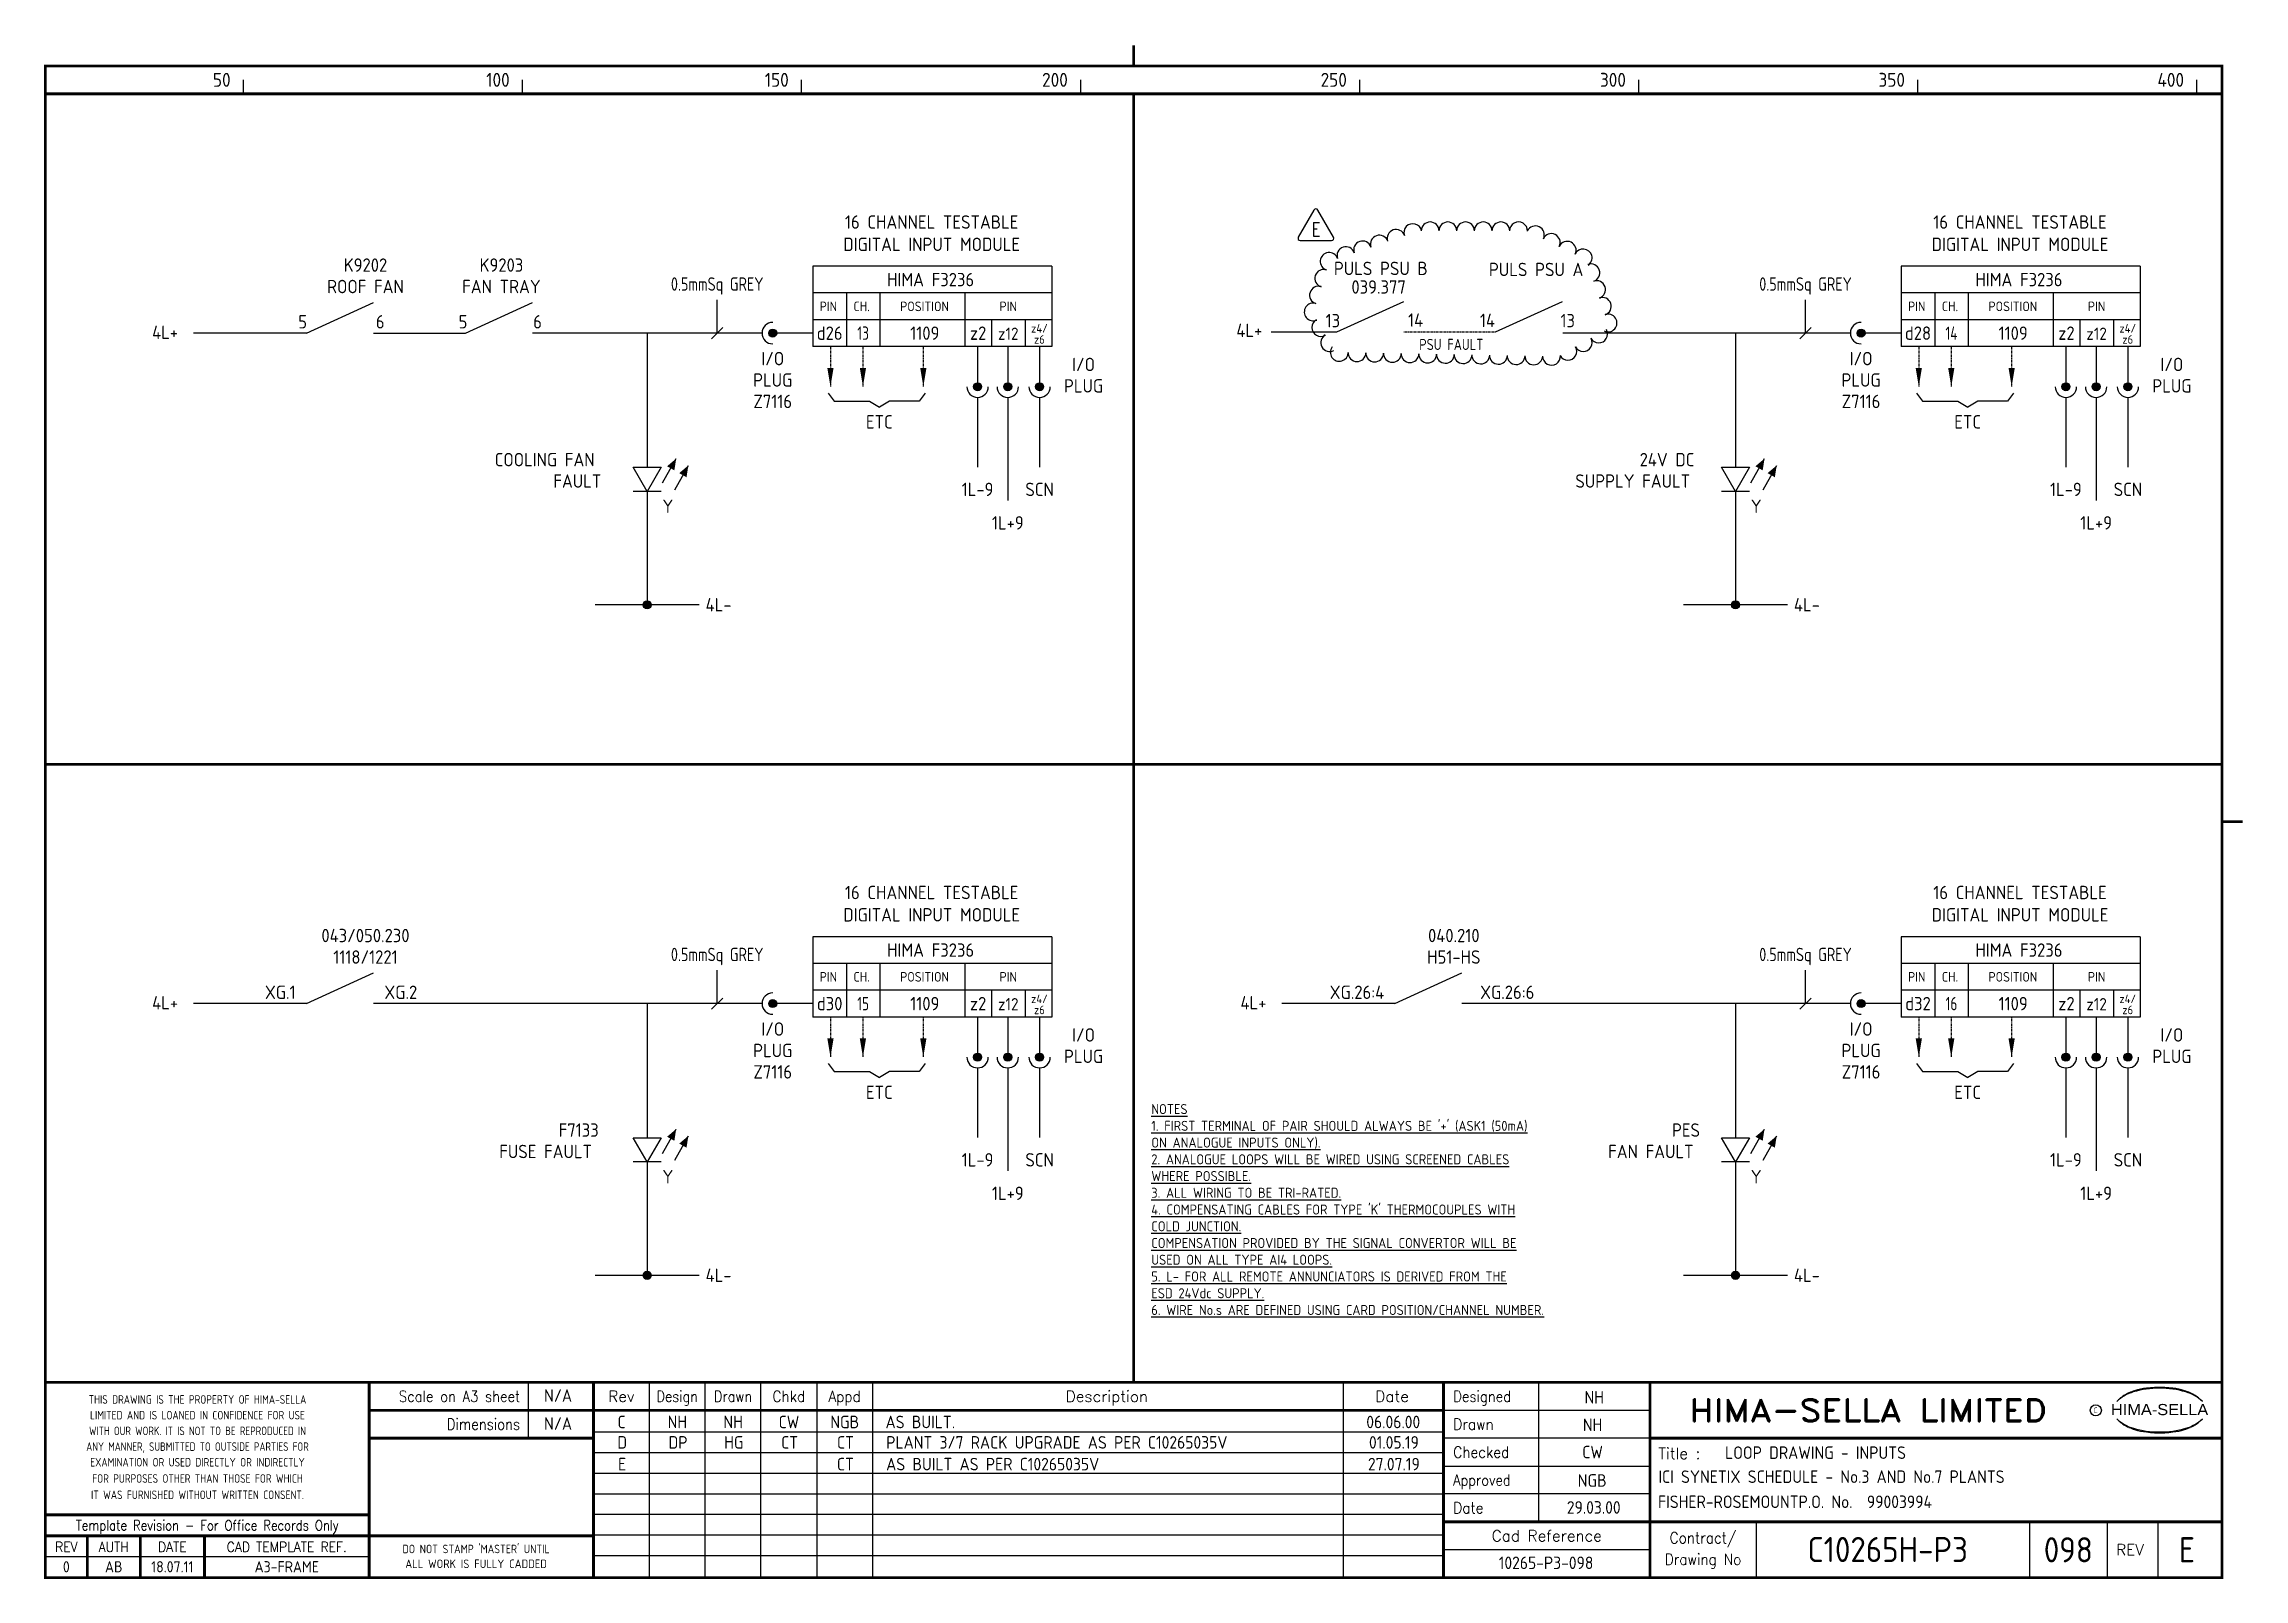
# Model space of a CAD drawing. Extents: x 14 to 408, y 0 to 275.
import ezdxf
from ezdxf.enums import TextEntityAlignment as Align

# ---------------------------------------------------------------- set-up
doc = ezdxf.new("R2010")
doc.units = 0
doc.header["$LTSCALE"] = 0.05
doc.header["$MEASUREMENT"] = 0
doc.linetypes.add('HIDDEN2', pattern=[4.7625, 3.175, -1.5875])
for name, color, linetype in [('00-DRG_FRAME', 12, 'CONTINUOUS'), ('01-DRAW', 7, 'CONTINUOUS'), ('02-TEXT', 2, 'CONTINUOUS'), ('035-TEXT', 2, 'CONTINUOUS'), ('051-TEXT', 2, 'CONTINUOUS'), ('117', 7, 'CONTINUOUS'), ('117-TEXT', 2, 'CONTINUOUS')]:
    doc.layers.add(name, color=color, linetype=linetype)
doc.styles.add('ARIAL', font='arial.ttf', dxfattribs={"height": 2.5})
doc.styles.add('ISO', font='iso.shx')
doc.styles.add('ROMAND', font='ROMAND')
doc.styles.add('ROMANS', font='romans.shx', dxfattribs={"width": 0.8})

msp = doc.modelspace()

# ---------------------------------------------------------------- texts
at = {"layer": '00-DRG_FRAME', "style": 'ISO'}
for s, p in [('50', (47.69, 267.75)), ('100', (97.69, 267.75)), ('150', (147.69, 267.75)), ('200', (197.69, 267.75)), ('250', (247.69, 267.75)), ('300', (297.69, 267.75)), ('350', (347.69, 267.75)), ('400', (397.69, 267.75))]:
    msp.add_text(s, height=2.5, dxfattribs=at).set_placement(p, align=Align.RIGHT)
at = {"layer": '00-DRG_FRAME', "color": 3, "style": 'ISO'}
for s, width, p in [('THIS DRAWING IS THE PROPERTY OF HIMA-SELLA', 0.9, (41.75, 32.44)), ("DO NOT STAMP 'MASTER' UNTIL", 0.95, (91.67, 5.79))]:
    msp.add_text(s, height=1.53, dxfattribs=dict(at, width=width)).set_placement(p, align=Align.MIDDLE)
at = {"layer": '00-DRG_FRAME', "color": 4, "style": 'ROMAND', "width": 0.87}
for s, p in [('Scale on A3 sheet', (99.54, 32)), ('Dimensions', (99.54, 27.01))]:
    msp.add_text(s, height=2, dxfattribs=at).set_placement(p, align=Align.RIGHT)
at = {"layer": '00-DRG_FRAME', "color": 4, "style": 'ROMAND'}
for s, p in [('Rev', (117.7, 32)), ('Description', (204.69, 32)), ('Date', (255.79, 32))]:
    msp.add_text(s, height=2, dxfattribs=at).set_placement(p, align=Align.CENTER)
for s, width, p in [('Design', 0.85, (127.7, 32)), ('Drawn', 0.85, (137.7, 32)), ('Chkd', 0.9, (147.7, 32)), ('Appd', 0.9, (157.7, 32))]:
    msp.add_text(s, height=2, dxfattribs=dict(at, width=width)).set_placement(p, align=Align.CENTER)
for s, width, p in [('Designed', 0.87, (266.75, 32)), ('Drawn', 0.9, (266.75, 27)), ('Checked', 0.9, (266.75, 22)), ('Approved', 0.85, (266.75, 17)), ('Date', 0.9, (266.75, 12))]:
    msp.add_text(s, height=2, dxfattribs=dict(at, width=width)).set_placement(p)
at = {"layer": '00-DRG_FRAME', "style": 'ROMAND', "width": 1.15}
msp.add_text('HIMA-SELLA LIMITED', height=4, dxfattribs=at).set_placement((341.1, 30.5), align=Align.MIDDLE)
at = {"layer": '00-DRG_FRAME', "style": 'ARIAL', "width": 1.05}
msp.add_text('HIMA-SELLA', height=2, dxfattribs=at).set_placement((393.3, 29.63), align=Align.CENTER)
at = {"layer": '00-DRG_FRAME', "color": 3, "style": 'ISO'}
for s, width, p in [('LIMITED AND IS LOANED IN CONFIDENCE FOR USE', 0.9, (41.75, 29.62)), ('ANY MANNER, SUBMITTED TO OUTSIDE PARTIES FOR', 0.87, (41.75, 23.99)), ('WITH OUR WORK. IT IS NOT TO BE REPRODUCED IN', 0.87, (41.75, 26.81)), ('EXAMINATION OR USED DIRECTLY OR INDIRECTLY', 0.9, (41.75, 21.18)), ('IT WAS FURNISHED WITHOUT WRITTEN CONSENT.', 0.9, (41.75, 15.35)), ('FOR PURPOSES OTHER THAN THOSE FOR WHICH', 0.9, (41.75, 18.27))]:
    msp.add_text(s, height=1.53, dxfattribs=dict(at, width=width)).set_placement(p, align=Align.MIDDLE_CENTER)
at = {"layer": '00-DRG_FRAME', "color": 3, "style": 'ISO', "width": 0.9}
msp.add_text('C', height=1, dxfattribs=at).set_placement((381.84, 30), align=Align.CENTER)
at = {"layer": '00-DRG_FRAME', "color": 4, "style": 'ROMAND'}
msp.add_text('Title :', height=2, dxfattribs=at).set_placement((303.5, 21.75))
for s, height, width, p in [('Template Revision - For Office Records Only', 1.8, 0.85, (43.5, 9.62)), ('Contract/', 2, 0.9, (311.5, 7.5)), ('REV', 1.8, 0.9, (18.25, 6)), ('AUTH', 1.8, 0.9, (26.75, 6)), ('DATE', 1.8, 0.9, (37.25, 6)), ('CAD TEMPLATE REF.', 1.8, 0.9, (57.75, 6)), ('Drawing No', 2, 0.9, (311.5, 3.5))]:
    msp.add_text(s, height=height, dxfattribs=dict(at, width=width)).set_placement(p, align=Align.MIDDLE)
for s, p in [('Cad Reference', (283.5, 8)), ('REV', (388, 5.5))]:
    msp.add_text(s, height=2, dxfattribs=at).set_placement(p, align=Align.MIDDLE)
at = {"layer": '00-DRG_FRAME', "color": 41, "style": 'ISO'}
for s, p in [('0', (18.25, 1.45)), ('AB', (26.75, 1.45)), ('18.07.11', (37.25, 1.45)), ('A3-FRAME', (57.75, 1.45))]:
    msp.add_text(s, height=2, dxfattribs=at).set_placement(p, align=Align.CENTER)
at = {"layer": '00-DRG_FRAME', "color": 3, "style": 'ISO'}
msp.add_text('ALL WORK IS FULLY CADDED', height=1.53, dxfattribs=at).set_placement((91.67, 2.98), align=Align.MIDDLE_CENTER)
at = {"layer": '01-DRAW', "insert": (212.65, 85.39), "char_height": 1.8, "width": 67.71, "attachment_point": 1, "style": 'ISO'}
msp.add_mtext("{\\Fiso.shx;\\LNOTES\\P1. FIRST TERMINAL OF PAIR SHOULD ALWAYS BE '+' (ASK1 (50mA) ON ANALOGUE INPUTS ONLY).\\P2. ANALOGUE LOOPS WILL BE WIRED USING SCREENED CABLES WHERE POSSIBLE.\\P3. ALL WIRING TO BE TRI-RATED.\\P4. COMPENSATING CABLES FOR TYPE 'K' THERMOCOUPLES WITH COLD JUNCTION.\\PCOMPENSATION PROVIDED BY THE SIGNAL CONVERTOR WILL BE USED ON ALL TYPE AI4 LOOPS.\\P5. L- FOR ALL REMOTE ANNUNCIATORS IS DERIVED FROM THE ESD 24Vdc SUPPLY.\\P6. WIRE No.s ARE DEFINED USING CARD POSITION/CHANNEL NUMBER.}", dxfattribs=at)
at = {"layer": '035-TEXT', "style": 'ISO', "width": 0.9}
msp.add_text('PSU FAULT', height=2, dxfattribs=at).set_placement((272.13, 221.57), align=Align.MIDDLE_RIGHT)
at = {"layer": '117-TEXT', "style": 'ISO'}
for s, height, p in [('16 CHANNEL TESTABLE', 2.4, (173.3, 242.31)), ('16 CHANNEL TESTABLE', 2.4, (368.3, 242.31)), ('DIGITAL INPUT MODULE', 2.4, (173.3, 238.31)), ('DIGITAL INPUT MODULE', 2.4, (368.3, 238.31)), ('HIMA F3236', 2.4, (173.11, 231.99)), ('HIMA F3236', 2.4, (368.11, 231.99)), ('PIN', 1.728, (154.79, 227.53)), ('CH.', 1.728, (160.75, 227.53)), ('POSITION', 1.728, (172.02, 227.53)), ('PIN', 1.73, (187.02, 227.53)), ('PIN', 1.728, (349.79, 227.53)), ('CH.', 1.728, (355.75, 227.53)), ('POSITION', 1.728, (367.02, 227.53)), ('PIN', 1.73, (382.02, 227.53)), ('d26', 2.4, (155.02, 222.39)), ('1109', 2.4, (172.07, 222.39)), ('z2', 2.4, (181.62, 222.39)), ('z4/', 1.54, (192.6, 223.68)), ('d28', 2.4, (350.02, 222.39)), ('1109', 2.4, (367.07, 222.39)), ('z2', 2.4, (376.62, 222.39)), ('z4/', 1.54, (387.6, 223.68)), ('z12', 2.2, (187.02, 222.39)), ('z6', 1.54, (192.6, 221.69)), ('z12', 2.2, (382.02, 222.39)), ('z6', 1.54, (387.6, 221.69)), ('I/O', 2.4, (144.82, 217.83)), ('I/O', 2.4, (200.51, 216.78)), ('I/O', 2.4, (339.82, 217.83)), ('I/O', 2.4, (395.51, 216.78)), ('PLUG', 2.4, (144.82, 213.99)), ('PLUG', 2.4, (200.51, 212.94)), ('PLUG', 2.4, (339.82, 213.99)), ('PLUG', 2.4, (395.51, 212.94)), ('Z7116', 2.4, (144.82, 210.15)), ('Z7116', 2.4, (339.82, 210.15)), ('ETC', 2.4, (163.92, 206.49)), ('ETC', 2.4, (358.92, 206.49)), ('COOLING FAN', 2.4, (103.96, 199.72)), ('24V DC', 2.4, (305.05, 199.72)), ('FAULT', 2.4, (109.81, 195.88)), ('SUPPLY FAULT', 2.4, (298.91, 195.88)), ('Y', 2.4, (126.03, 191.37)), ('Y', 2.4, (321.03, 191.37)), ('16 CHANNEL TESTABLE', 2.4, (173.3, 122.12)), ('16 CHANNEL TESTABLE', 2.4, (368.3, 122.12)), ('DIGITAL INPUT MODULE', 2.4, (173.3, 118.12)), ('DIGITAL INPUT MODULE', 2.4, (368.3, 118.12)), ('HIMA F3236', 2.4, (173.11, 111.8)), ('HIMA F3236', 2.4, (368.11, 111.8)), ('PIN', 1.728, (154.79, 107.34)), ('CH.', 1.728, (160.75, 107.34)), ('POSITION', 1.728, (172.02, 107.34)), ('PIN', 1.73, (187.02, 107.34)), ('PIN', 1.728, (349.79, 107.34)), ('CH.', 1.728, (355.75, 107.34)), ('POSITION', 1.728, (367.02, 107.34)), ('PIN', 1.73, (382.02, 107.34)), ('d30', 2.4, (155.02, 102.2)), ('1109', 2.4, (172.07, 102.2)), ('z2', 2.4, (181.62, 102.2)), ('z12', 2.2, (187.02, 102.2)), ('z4/', 1.54, (192.6, 103.49)), ('z6', 1.54, (192.6, 101.5)), ('d32', 2.4, (350.02, 102.2)), ('1109', 2.4, (367.07, 102.2)), ('z2', 2.4, (376.62, 102.2)), ('z12', 2.2, (382.02, 102.2)), ('z4/', 1.54, (387.6, 103.49)), ('z6', 1.54, (387.6, 101.5)), ('I/O', 2.4, (144.82, 97.64)), ('I/O', 2.4, (200.51, 96.59)), ('I/O', 2.4, (339.82, 97.64)), ('I/O', 2.4, (395.51, 96.59)), ('PLUG', 2.4, (144.82, 93.8)), ('PLUG', 2.4, (200.51, 92.75)), ('PLUG', 2.4, (339.82, 93.8)), ('PLUG', 2.4, (395.51, 92.75)), ('Z7116', 2.4, (144.82, 89.96)), ('Z7116', 2.4, (339.82, 89.96)), ('ETC', 2.4, (163.92, 86.3)), ('ETC', 2.4, (358.92, 86.3)), ('F7133', 2.4, (110.05, 79.53)), ('PES', 2.4, (308.45, 79.53)), ('FUSE FAULT', 2.4, (104.13, 75.69)), ('FAN FAULT', 2.4, (302.16, 75.69)), ('Y', 2.4, (126.03, 71.18)), ('Y', 2.4, (321.03, 71.18))]:
    msp.add_text(s, height=height, dxfattribs=at).set_placement(p, align=Align.CENTER)
for s, p in [('K9202', (71.85, 235.8)), ('K9203', (96.21, 235.8)), ('ROOF FAN', (71.85, 231.95)), ('FAN TRAY', (96.21, 231.95)), ('PULS PSU B', (253.77, 235.2)), ('039.377', (253.38, 231.87)), ('PULS PSU A', (281.6, 235.01)), ('4L+', (35.95, 223.75)), ('5', (60.6, 225.63)), ('6', (74.49, 225.63)), ('5', (89.33, 225.63)), ('6', (102.68, 225.63)), ('4L+', (230.21, 224.1)), ('13', (245.18, 225.84)), ('14', (260.01, 225.93)), ('14', (272.88, 225.88)), ('13', (287.26, 225.84)), ('1L-9', (181.52, 195.59)), ('SCN', (192.63, 195.59)), ('1L-9', (376.52, 195.59)), ('SCN', (387.63, 195.59)), ('1L+9', (186.94, 189.59)), ('1L+9', (381.94, 189.59)), ('4L-', (135.11, 174.91)), ('4L-', (330.11, 174.91)), ('043/050.230', (71.85, 115.61)), ('040.210', (266.85, 115.61)), ('1118/1221', (71.85, 111.75)), ('H51-HS', (266.85, 111.75)), ('XG.1', (56.58, 105.44)), ('XG.2', (78.18, 105.44)), ('XG.26:4', (249.5, 105.44)), ('XG.26:6', (276.43, 105.44)), ('4L+', (35.95, 103.56)), ('4L+', (230.95, 103.56)), ('1L-9', (181.52, 75.4)), ('SCN', (192.63, 75.4)), ('1L-9', (376.52, 75.4)), ('SCN', (387.63, 75.4)), ('1L+9', (186.94, 69.4)), ('1L+9', (381.94, 69.4)), ('4L-', (135.11, 54.72)), ('4L-', (330.11, 54.72))]:
    msp.add_text(s, height=2.4, dxfattribs=at).set_placement(p, align=Align.MIDDLE)
for s, width, p in [('0.5mmSq GREY', 0.85, (134.87, 231.2)), ('0.5mmSq GREY', 0.85, (329.87, 231.2)), ('13', 0.8, (161.02, 222.39)), ('14', 0.8, (356.02, 222.39)), ('0.5mmSq GREY', 0.85, (134.87, 111.01)), ('0.5mmSq GREY', 0.85, (329.87, 111.01)), ('15', 0.8, (161.02, 102.2)), ('16', 0.8, (356.02, 102.2))]:
    msp.add_text(s, height=2.4, dxfattribs=dict(at, width=width)).set_placement(p, align=Align.CENTER)

# ---------------------------------------------------------------- blocks, each defined once
blk = doc.blocks.new('A3-REVA')
at = {"layer": '051-TEXT', "style": 'ISO'}
for tag, p in [('DESIGNED', (292.01, 31.7)), ('A', (117.73, 27.28)), ('DES', (127.73, 27.28)), ('DRN', (137.73, 27.28)), ('CHKD', (147.73, 27.28)), ('APPD', (157.73, 27.28)), ('DATE', (256, 27.28)), ('DRAWN', (291.72, 26.77)), ('CHECKED', (291.72, 21.89)), ('APPD', (291.65, 16.79)), ('DATE', (291.92, 11.96))]:
    blk.add_attdef(tag, text='', height=2.25, dxfattribs=at).set_placement(p, align=Align.CENTER)
blk.add_attdef('DESCRIPTION', (165.03, 27.28), '', height=2.25, dxfattribs=at)
blk = doc.blocks.new('A3-REVB')
at = {"layer": '051-TEXT', "style": 'ISO'}
for tag, p in [('A', (124.85, -20.36)), ('DES', (134.85, -20.36)), ('DRN', (144.85, -20.36)), ('CHKD', (154.85, -20.36)), ('APPD', (164.85, -20.36)), ('DATE', (263.12, -20.36))]:
    blk.add_attdef(tag, text='', height=2.25, dxfattribs=at).set_placement(p, align=Align.CENTER)
blk.add_attdef('DESCRIPTION', (172.15, -20.36), '', height=2.25, dxfattribs=at)
blk = doc.blocks.new('A3-TITLE')
at = {"layer": '051-TEXT', "style": 'ISO'}
blk.add_attdef('TITLE_1', (315.46, 21.78), '', height=2.25, dxfattribs=at)
for tag, p in [('DRGNO', (376.96, 3.24)), ('REV.', (398.2, 3.24))]:
    blk.add_attdef(tag, text='', height=4.5, dxfattribs=at).set_placement(p, align=Align.CENTER)
blk = doc.blocks.new('A3-CONTRACT')
at = {"layer": '051-TEXT', "color": 41, "style": 'ISO'}
for tag, height, p in [('SCALE', 2.25, (106.71, 31.82)), ('DIMS', 2.25, (106.71, 26.8)), ('CAD-REF', 2.25, (283.73, 1.84)), ('CONTRACT', 4.5, (344.94, 3.1))]:
    blk.add_attdef(tag, text='', height=height, dxfattribs=at).set_placement(p, align=Align.CENTER)
for tag, p in [('TITLE_2', (303.86, 17.28)), ('TITLE_3', (303.79, 12.78))]:
    blk.add_attdef(tag, p, '', height=2.25, dxfattribs=at)
blk = doc.blocks.new('LED')
at = {"layer": '01-DRAW'}
for p, q in [((0, 0), (-2.5, 4.33)), ((-2.5, 4.33), (2.5, 4.33)), ((2.5, 4.33), (0, 0)), ((2.75, 1.52), (5.2, 5.88)), ((4.93, 0.3), (7.38, 4.66)), ((2.5, 0), (-2.5, 0))]:
    blk.add_line(p, q, dxfattribs=at)
for points in [[(5.2, 5.88, 0, 1.5, 0), (4.22, 4.14, 1.5, 1.5, 0)], [(7.38, 4.66, 0, 1.5, 0), (6.4, 2.91, 1.5, 1.5, 0)]]:
    blk.add_lwpolyline(points, format="xyseb", dxfattribs=at)
blk = doc.blocks.new('*U14')
at = {"layer": '117', "color": 0, "linetype": 'ByBlock', "lineweight": -2}
for centre, start, end in [((-8.68, 10.93), 11.3653, 199.0256), ((-5.57, 11.24), 0, 180), ((-2.4, 11.24), 0, 180), ((0.77, 11.24), 0, 180), ((3.94, 11.24), 0, 180), ((7.1, 11.24), 0, 180), ((10.27, 11.24), 358.6365, 180), ((13.28, 10.53), 334.2307, 154.2307), ((-20.66, 6.8), 19.0256, 199.0256), ((-17.67, 7.83), 19.0256, 199.0256), ((-14.67, 8.86), 19.0256, 199.0256), ((-11.68, 9.9), 19.0256, 199.0256), ((16.13, 9.15), 334.2307, 154.2307), ((18.98, 7.77), 334.2307, 154.2307), ((21.84, 6.4), 305.0088, 154.2307), ((-24.62, 2.75), 72.582, 252.582), ((-23.66, 5.76), 19.0256, 252.0924), ((23.22, 3.72), 288.9465, 108.9465), ((-25.57, -0.27), 72.582, 252.582), ((24.25, 0.72), 288.9465, 108.9465), ((-26.52, -3.29), 72.582, 292.6954), ((25.28, -2.28), 288.9465, 108.9465), ((26.31, -5.27), 242.9097, 108.9465), ((-25.15, -6.06), 120.2564, 300.2564), ((-23.55, -8.79), 120.2564, 296.5015), ((24.62, -7.23), 209.2488, 29.2488), ((-21.85, -10.53), 142.2339, 358.9584), ((-18.68, -10.59), 178.9584, 358.9584), ((-15.51, -10.64), 178.9584, 358.9584), ((-12.34, -10.7), 178.9584, 358.9584), ((-9.18, -10.76), 178.9584, 358.9584), ((-6.01, -10.82), 178.9584, 358.9584), ((-2.84, -10.87), 178.9584, 358.9584), ((0.33, -10.93), 178.9584, 358.9584), ((3.5, -10.99), 178.9584, 358.9584), ((6.66, -11.05), 178.9584, 358.9584), ((9.83, -11.11), 178.9584, 358.9584), ((13, -11.16), 178.9584, 358.9584), ((16.17, -11.22), 178.9584, 5.1711), ((19.1, -10.33), 209.2488, 29.2488), ((21.86, -8.78), 209.2488, 29.2488)]:
    blk.add_arc(centre, 1.6, start, end, dxfattribs=at)
blk = doc.blocks.new('TRI-L')
at = {"layer": '01-DRAW'}
blk.add_lwpolyline([(-0.26, 2.55), (-2.34, -1.05, 0.57735), (-2.08, -1.5), (2.08, -1.5, 0.57735), (2.34, -1.05), (0.26, 2.55, 0.57735)], format="xyb", close=True, dxfattribs=at)
at = {"layer": '02-TEXT', "color": 2, "style": 'ROMANS', "width": 0.8}
blk.add_text('E', height=1.8, dxfattribs=at).set_placement((0, 0), align=Align.MIDDLE)

# ---------------------------------------------------------------- linework, layer by layer
at = {"layer": '00-DRG_FRAME'}
for p, q in [((50, 266.5), (50, 269)), ((100, 266.5), (100, 269)), ((150, 266.5), (150, 269)), ((200, 266.5), (200, 269)), ((250, 266.5), (250, 269)), ((300, 266.5), (300, 269)), ((350, 266.5), (350, 269)), ((400, 266.5), (400, 269)), ((101.01, 35.5), (101.01, 25.5)), ((122.7, 35.5), (122.7, 0.5)), ((132.7, 0.5), (132.7, 35.5)), ((142.7, 0.5), (142.7, 35.5)), ((152.7, 35.5), (152.7, 0.5)), ((162.7, 35.5), (162.7, 0.5)), ((247, 35.5), (247, 0.5)), ((282, 35.5), (282, 10.5)), ((265, 30.5), (302, 30.5)), ((265, 26.59), (112.7, 26.59)), ((302, 25.5), (265, 25.5)), ((265, 22.89), (112.7, 22.89)), ((265, 20.5), (302, 20.5)), ((265, 19.19), (112.7, 19.19)), ((265, 15.49), (112.7, 15.49)), ((302, 15.5), (265, 15.5)), ((265, 11.79), (112.7, 11.79)), ((265, 8.09), (112.7, 8.09)), ((321, 10.5), (321, 0.5)), ((370, 10.5), (370, 0.5)), ((384, 0.5), (384, 10.5)), ((393, 10.5), (393, 0.5)), ((72.5, 4.25), (14.5, 4.25)), ((265, 4.39), (112.7, 4.39)), ((302, 5.5), (265, 5.5))]:
    msp.add_line(p, q, dxfattribs=at)
at = {"layer": '00-DRG_FRAME', "const_width": 0.5}
for points in [[(209.5, 271.5), (209.5, 275.18)], [(209.5, 271.5), (209.5, 275.18)], [(14.5, 266.5), (404.5, 266.5)], [(209.5, 35.5), (209.5, 266.5)], [(14.5, 146.31), (404.5, 146.31)], [(404.5, 136), (408.18, 136)], [(404.5, 35.5), (14.5, 35.5)], [(72.5, 0.5), (72.5, 35.5)], [(112.7, 0.5), (112.7, 35.5)], [(265, 35.5), (265, 0.5)], [(302, 0.5), (302, 35.5)], [(265, 30.5), (72.5, 30.5)], [(112.7, 25.5), (72.5, 25.5)], [(404.5, 25.5), (302, 25.5)], [(14.5, 11.75), (72.5, 11.75)], [(14.5, 8), (72.5, 8)], [(22, 0.5), (22, 8)], [(31.5, 0.5), (31.5, 8)], [(43, 0.5), (43, 8)], [(112.7, 8), (72.5, 8)], [(265, 10.5), (404.5, 10.5)]]:
    msp.add_lwpolyline(points, dxfattribs=at)
msp.add_lwpolyline([(14.5, 0.5), (404.5, 0.5), (404.5, 271.5), (14.5, 271.5)], close=True, dxfattribs=at)
at = {"layer": '00-DRG_FRAME', "color": 3}
msp.add_circle((381.88, 30.5), 1, dxfattribs=at)
for centre, radius, start, end in [((390.6, 26.83), 7.24, 106.0532, 133.5024), ((390.88, 27.01), 7.3, 130.419, 136.057), ((390.11, 28.1), 5.98, 122.244, 131.6154), ((389.75, 28.78), 5.21, 111.8206, 122.8668), ((391.78, 24.7), 9.76, 107.5931, 113.9452), ((393.1, 18.5), 15.94, 89.2698, 106.3911), ((392.1, 23.52), 10.99, 96.0146, 107.3203), ((393.29, 16.31), 18.28, 92.8917, 97.3734), ((393.24, 18.86), 15.73, 89.7805, 93.1738), ((393.36, 18.86), 15.73, 86.8262, 90.2195), ((393.51, 18.5), 15.94, 73.6089, 90.7302), ((393.31, 16.31), 18.28, 82.6266, 87.1083), ((394.51, 23.52), 10.99, 72.6797, 83.9854), ((394.83, 24.7), 9.76, 66.0548, 72.4069), ((396, 26.83), 7.24, 46.4976, 73.9468), ((396.85, 28.78), 5.21, 57.1332, 68.1794), ((396.49, 28.1), 5.98, 48.3846, 57.756), ((395.73, 27.01), 7.3, 43.943, 49.581), ((390.88, 34.04), 7.3, 223.943, 229.581), ((390.6, 34.23), 7.24, 226.4976, 253.9468), ((390.11, 32.96), 5.98, 228.3846, 237.756), ((389.75, 32.28), 5.21, 237.1332, 248.1794), ((396, 34.23), 7.24, 286.0532, 313.5024), ((396.85, 32.28), 5.21, 291.8206, 302.8668), ((396.49, 32.96), 5.98, 302.244, 311.6154), ((395.73, 34.04), 7.3, 310.419, 316.057), ((391.78, 36.36), 9.76, 246.0548, 252.4069), ((393.1, 42.56), 15.94, 253.6089, 270.7302), ((392.1, 37.54), 10.99, 252.6797, 263.9854), ((393.29, 44.75), 18.28, 262.6266, 267.1083), ((393.24, 42.19), 15.73, 266.8262, 270.2195), ((393.51, 42.56), 15.94, 269.2698, 286.3911), ((393.36, 42.19), 15.73, 269.7805, 273.1738), ((393.31, 44.75), 18.28, 272.8917, 277.3734), ((394.51, 37.54), 10.99, 276.0146, 287.3203), ((394.83, 36.36), 9.76, 287.5931, 293.9452)]:
    msp.add_arc(centre, radius, start, end, dxfattribs=at)
at = {"layer": '117'}
for p, q in [((152.02, 235.59), (152.02, 221.19)), ((194.82, 235.59), (152.02, 235.59)), ((194.82, 235.59), (194.82, 221.19)), ((347.02, 235.59), (347.02, 221.19)), ((389.82, 235.59), (347.02, 235.59)), ((389.82, 235.59), (389.82, 221.19)), ((61.29, 223.59), (73.29, 229.08)), ((89.75, 223.59), (101.75, 229.08)), ((194.82, 230.79), (152.02, 230.79)), ((158.02, 230.79), (158.02, 221.19)), ((164.02, 230.79), (164.02, 221.19)), ((179.22, 230.79), (179.22, 221.19)), ((245.88, 223.81), (257.88, 229.29)), ((274.33, 223.81), (286.33, 229.29)), ((389.82, 230.79), (347.02, 230.79)), ((353.02, 230.79), (353.02, 221.19)), ((359.02, 230.79), (359.02, 221.19)), ((374.22, 230.79), (374.22, 221.19)), ((194.82, 225.99), (152.02, 225.99)), ((184.02, 225.99), (184.02, 221.19)), ((190.02, 225.99), (190.02, 221.19)), ((389.82, 225.99), (347.02, 225.99)), ((379.02, 225.99), (379.02, 221.19)), ((385.02, 225.99), (385.02, 221.19)), ((61.29, 223.59), (41.01, 223.59)), ((73.29, 223.59), (89.75, 223.59)), ((142.9, 223.59), (101.75, 223.59)), ((122.32, 223.59), (122.32, 199.55)), ((152.02, 223.59), (144.82, 223.59)), ((194.82, 221.19), (152.02, 221.19)), ((181.52, 221.19), (181.52, 213.99)), ((186.94, 221.19), (186.94, 213.99)), ((192.63, 221.19), (192.63, 213.99)), ((245.88, 223.78), (234.11, 223.78)), ((317.41, 223.56), (286.41, 223.56)), ((317.32, 223.59), (317.32, 199.55)), ((317.37, 223.62), (337.89, 223.62)), ((347.02, 223.59), (339.82, 223.59)), ((389.82, 221.19), (347.02, 221.19)), ((376.52, 221.19), (376.52, 213.99)), ((381.94, 221.19), (381.94, 213.99)), ((387.63, 221.19), (387.63, 213.99)), ((154.76, 212.85), (155.84, 211.41)), ((155.84, 211.41), (162.16, 211.41)), ((162.16, 211.41), (163.96, 210.33)), ((165.76, 211.41), (163.96, 210.33)), ((171.08, 211.41), (165.76, 211.41)), ((172.16, 212.85), (171.08, 211.41)), ((181.52, 212.07), (181.52, 199.59)), ((186.94, 212.07), (186.94, 193.59)), ((192.63, 212.07), (192.63, 199.59)), ((349.76, 212.85), (350.84, 211.41)), ((350.84, 211.41), (357.16, 211.41)), ((357.16, 211.41), (358.96, 210.33)), ((360.76, 211.41), (358.96, 210.33)), ((366.08, 211.41), (360.76, 211.41)), ((367.16, 212.85), (366.08, 211.41)), ((376.52, 212.07), (376.52, 199.59)), ((381.94, 212.07), (381.94, 193.59)), ((387.63, 212.07), (387.63, 199.59)), ((122.32, 195.22), (122.32, 174.89)), ((317.32, 195.22), (317.32, 174.89)), ((131.62, 174.89), (113.03, 174.89)), ((326.62, 174.89), (308.03, 174.89)), ((152.02, 115.4), (152.02, 101)), ((194.82, 115.4), (152.02, 115.4)), ((194.82, 115.4), (194.82, 101)), ((347.02, 115.4), (347.02, 101)), ((389.82, 115.4), (347.02, 115.4)), ((389.82, 115.4), (389.82, 101)), ((194.82, 110.6), (152.02, 110.6)), ((158.02, 110.6), (158.02, 101)), ((164.02, 110.6), (164.02, 101)), ((179.22, 110.6), (179.22, 101)), ((389.82, 110.6), (347.02, 110.6)), ((353.02, 110.6), (353.02, 101)), ((359.02, 110.6), (359.02, 101)), ((374.22, 110.6), (374.22, 101)), ((61.29, 103.4), (73.29, 108.89)), ((256.29, 103.4), (268.29, 108.89)), ((61.29, 103.4), (41.01, 103.4)), ((142.9, 103.4), (73.29, 103.4)), ((122.32, 103.4), (122.32, 79.36)), ((152.02, 103.4), (144.82, 103.4)), ((194.82, 105.8), (152.02, 105.8)), ((184.02, 105.8), (184.02, 101)), ((190.02, 105.8), (190.02, 101)), ((256.29, 103.4), (236.01, 103.4)), ((337.9, 103.4), (268.29, 103.4)), ((317.32, 103.4), (317.32, 79.36)), ((347.02, 103.4), (339.82, 103.4)), ((389.82, 105.8), (347.02, 105.8)), ((379.02, 105.8), (379.02, 101)), ((385.02, 105.8), (385.02, 101)), ((194.82, 101), (152.02, 101)), ((181.52, 101), (181.52, 93.8)), ((186.94, 101), (186.94, 93.8)), ((192.63, 101), (192.63, 93.8)), ((389.82, 101), (347.02, 101)), ((376.52, 101), (376.52, 93.8)), ((381.94, 101), (381.94, 93.8)), ((387.63, 101), (387.63, 93.8)), ((154.76, 92.66), (155.84, 91.22)), ((155.84, 91.22), (162.16, 91.22)), ((162.16, 91.22), (163.96, 90.14)), ((165.76, 91.22), (163.96, 90.14)), ((171.08, 91.22), (165.76, 91.22)), ((172.16, 92.66), (171.08, 91.22)), ((181.52, 91.88), (181.52, 79.4)), ((186.94, 91.88), (186.94, 73.4)), ((192.63, 91.88), (192.63, 79.4)), ((349.76, 92.66), (350.84, 91.22)), ((350.84, 91.22), (357.16, 91.22)), ((357.16, 91.22), (358.96, 90.14)), ((360.76, 91.22), (358.96, 90.14)), ((366.08, 91.22), (360.76, 91.22)), ((367.16, 92.66), (366.08, 91.22)), ((376.52, 91.88), (376.52, 79.4)), ((381.94, 91.88), (381.94, 73.4)), ((387.63, 91.88), (387.63, 79.4)), ((122.32, 75.03), (122.32, 54.69)), ((317.32, 75.03), (317.32, 54.69)), ((131.62, 54.69), (113.03, 54.69)), ((326.62, 54.69), (308.03, 54.69))]:
    msp.add_line(p, q, dxfattribs=at)
at = {"layer": '117', "color": 3}
for p, q in [((134.87, 223.59), (134.87, 229.59)), ((329.87, 223.59), (329.87, 229.59)), ((133.87, 222.59), (135.87, 224.59)), ((328.87, 222.59), (330.87, 224.59)), ((134.87, 103.4), (134.87, 109.4)), ((329.87, 103.4), (329.87, 109.4)), ((133.87, 102.4), (135.87, 104.4)), ((328.87, 102.4), (330.87, 104.4))]:
    msp.add_line(p, q, dxfattribs=at)
at = {"layer": '117', "linetype": 'HIDDEN2'}
for p, q in [((155.16, 221.19), (155.16, 213.99)), ((160.98, 221.19), (160.98, 213.99)), ((171.8, 221.19), (171.8, 213.99)), ((257.88, 223.81), (274.33, 223.81)), ((350.16, 221.19), (350.16, 213.99)), ((355.98, 221.19), (355.98, 213.99)), ((366.8, 221.19), (366.8, 213.99)), ((155.16, 101), (155.16, 93.8)), ((160.98, 101), (160.98, 93.8)), ((171.8, 101), (171.8, 93.8)), ((350.16, 101), (350.16, 93.8)), ((355.98, 101), (355.98, 93.8)), ((366.8, 101), (366.8, 93.8))]:
    msp.add_line(p, q, dxfattribs=at)
at = {"layer": '117'}
for centre, radius in [((144.82, 223.59), 0.72), ((144.82, 223.59), 0.624), ((144.82, 223.59), 0.528), ((144.82, 223.59), 0.432), ((144.82, 223.59), 0.336), ((144.82, 223.59), 0.24), ((144.82, 223.59), 0.144), ((144.82, 223.59), 0.048), ((339.82, 223.59), 0.72), ((339.82, 223.59), 0.624), ((339.82, 223.59), 0.528), ((339.82, 223.59), 0.432), ((339.82, 223.59), 0.336), ((339.82, 223.59), 0.24), ((339.82, 223.59), 0.144), ((339.82, 223.59), 0.048), ((181.52, 213.99), 0.72), ((181.52, 213.99), 0.624), ((181.52, 213.99), 0.528), ((181.52, 213.99), 0.432), ((181.52, 213.99), 0.336), ((181.52, 213.99), 0.24), ((181.52, 213.99), 0.144), ((181.52, 213.99), 0.048), ((186.94, 213.99), 0.72), ((186.94, 213.99), 0.624), ((186.94, 213.99), 0.528), ((186.94, 213.99), 0.432), ((186.94, 213.99), 0.336), ((186.94, 213.99), 0.24), ((186.94, 213.99), 0.144), ((186.94, 213.99), 0.048), ((192.63, 213.99), 0.72), ((192.63, 213.99), 0.624), ((192.63, 213.99), 0.528), ((192.63, 213.99), 0.432), ((192.63, 213.99), 0.336), ((192.63, 213.99), 0.24), ((192.63, 213.99), 0.144), ((192.63, 213.99), 0.048), ((376.52, 213.99), 0.72), ((376.52, 213.99), 0.624), ((376.52, 213.99), 0.528), ((376.52, 213.99), 0.432), ((376.52, 213.99), 0.336), ((376.52, 213.99), 0.24), ((376.52, 213.99), 0.144), ((376.52, 213.99), 0.048), ((381.94, 213.99), 0.72), ((381.94, 213.99), 0.624), ((381.94, 213.99), 0.528), ((381.94, 213.99), 0.432), ((381.94, 213.99), 0.336), ((381.94, 213.99), 0.24), ((381.94, 213.99), 0.144), ((381.94, 213.99), 0.048), ((387.63, 213.99), 0.72), ((387.63, 213.99), 0.624), ((387.63, 213.99), 0.528), ((387.63, 213.99), 0.432), ((387.63, 213.99), 0.336), ((387.63, 213.99), 0.24), ((387.63, 213.99), 0.144), ((387.63, 213.99), 0.048), ((122.32, 174.89), 0.72), ((122.32, 174.89), 0.624), ((122.32, 174.89), 0.528), ((122.32, 174.89), 0.432), ((122.32, 174.89), 0.336), ((122.32, 174.89), 0.24), ((122.32, 174.89), 0.144), ((122.32, 174.89), 0.048), ((317.32, 174.89), 0.72), ((317.32, 174.89), 0.624), ((317.32, 174.89), 0.528), ((317.32, 174.89), 0.432), ((317.32, 174.89), 0.336), ((317.32, 174.89), 0.24), ((317.32, 174.89), 0.144), ((317.32, 174.89), 0.048), ((144.82, 103.4), 0.72), ((144.82, 103.4), 0.624), ((144.82, 103.4), 0.528), ((144.82, 103.4), 0.432), ((144.82, 103.4), 0.336), ((144.82, 103.4), 0.24), ((144.82, 103.4), 0.144), ((144.82, 103.4), 0.048), ((339.82, 103.4), 0.72), ((339.82, 103.4), 0.624), ((339.82, 103.4), 0.528), ((339.82, 103.4), 0.432), ((339.82, 103.4), 0.336), ((339.82, 103.4), 0.24), ((339.82, 103.4), 0.144), ((339.82, 103.4), 0.048), ((181.52, 93.8), 0.72), ((181.52, 93.8), 0.624), ((181.52, 93.8), 0.528), ((181.52, 93.8), 0.432), ((181.52, 93.8), 0.336), ((181.52, 93.8), 0.24), ((181.52, 93.8), 0.144), ((181.52, 93.8), 0.048), ((186.94, 93.8), 0.72), ((186.94, 93.8), 0.624), ((186.94, 93.8), 0.528), ((186.94, 93.8), 0.432), ((186.94, 93.8), 0.336), ((186.94, 93.8), 0.24), ((186.94, 93.8), 0.144), ((186.94, 93.8), 0.048), ((192.63, 93.8), 0.72), ((192.63, 93.8), 0.624), ((192.63, 93.8), 0.528), ((192.63, 93.8), 0.432), ((192.63, 93.8), 0.336), ((192.63, 93.8), 0.24), ((192.63, 93.8), 0.144), ((192.63, 93.8), 0.048), ((376.52, 93.8), 0.72), ((376.52, 93.8), 0.624), ((376.52, 93.8), 0.528), ((376.52, 93.8), 0.432), ((376.52, 93.8), 0.336), ((376.52, 93.8), 0.24), ((376.52, 93.8), 0.144), ((376.52, 93.8), 0.048), ((381.94, 93.8), 0.72), ((381.94, 93.8), 0.624), ((381.94, 93.8), 0.528), ((381.94, 93.8), 0.432), ((381.94, 93.8), 0.336), ((381.94, 93.8), 0.24), ((381.94, 93.8), 0.144), ((381.94, 93.8), 0.048), ((387.63, 93.8), 0.72), ((387.63, 93.8), 0.624), ((387.63, 93.8), 0.528), ((387.63, 93.8), 0.432), ((387.63, 93.8), 0.336), ((387.63, 93.8), 0.24), ((387.63, 93.8), 0.144), ((387.63, 93.8), 0.048), ((122.32, 54.69), 0.72), ((122.32, 54.69), 0.624), ((122.32, 54.69), 0.528), ((317.32, 54.69), 0.72), ((317.32, 54.69), 0.624), ((317.32, 54.69), 0.528), ((122.32, 54.69), 0.432), ((122.32, 54.69), 0.336), ((122.32, 54.69), 0.24), ((122.32, 54.69), 0.144), ((122.32, 54.69), 0.048), ((317.32, 54.69), 0.432), ((317.32, 54.69), 0.336), ((317.32, 54.69), 0.24), ((317.32, 54.69), 0.144), ((317.32, 54.69), 0.048)]:
    msp.add_circle(centre, radius, dxfattribs=at)
for centre, start, end in [((144.82, 223.59), 90, 270), ((339.82, 223.59), 90, 270), ((181.52, 213.99), 180, 0), ((186.94, 213.99), 180, 0), ((192.63, 213.99), 180, 0), ((376.52, 213.99), 180, 0), ((381.94, 213.99), 180, 0), ((387.63, 213.99), 180, 0), ((144.82, 103.4), 90, 270), ((339.82, 103.4), 90, 270), ((181.52, 93.8), 180, 0), ((186.94, 93.8), 180, 0), ((192.63, 93.8), 180, 0), ((376.52, 93.8), 180, 0), ((381.94, 93.8), 180, 0), ((387.63, 93.8), 180, 0)]:
    msp.add_arc(centre, 1.92, start, end, dxfattribs=at)
for points in [[(155.72, 217.35), (154.6, 217.35), (155.16, 213.99)], [(161.54, 217.35), (160.42, 217.35), (160.98, 213.99)], [(172.36, 217.35), (171.24, 217.35), (171.8, 213.99)], [(350.72, 217.35), (349.6, 217.35), (350.16, 213.99)], [(356.54, 217.35), (355.42, 217.35), (355.98, 213.99)], [(367.36, 217.35), (366.24, 217.35), (366.8, 213.99)], [(155.72, 97.16), (154.6, 97.16), (155.16, 93.8)], [(161.54, 97.16), (160.42, 97.16), (160.98, 93.8)], [(172.36, 97.16), (171.24, 97.16), (171.8, 93.8)], [(350.72, 97.16), (349.6, 97.16), (350.16, 93.8)], [(356.54, 97.16), (355.42, 97.16), (355.98, 93.8)], [(367.36, 97.16), (366.24, 97.16), (366.8, 93.8)]]:
    msp.add_solid(points, dxfattribs=at)

# ---------------------------------------------------------------- block references
at = {"layer": '00-DRG_FRAME'}
for name, p, values in [('A3-CONTRACT', (-0.35, 0.19), {'TITLE_2': 'ICI SYNETIX SCHEDULE - No.3 AND No.7 PLANTS', 'TITLE_3': 'FISHER-ROSEMOUNTP.O. No.  99003994', 'CAD-REF': '10265-P3-098', 'CONTRACT': 'C10265H-P3', 'SCALE': 'N/A', 'DIMS': 'N/A'}), ('A3-REVB', (-7, 43.98), {'A': 'D', 'DES': 'DP', 'DRN': 'HG', 'CHKD': 'CT', 'APPD': 'CT', 'DESCRIPTION': 'PLANT 3/7 RACK UPGRADE AS PER C10265035V', 'DATE': '01.05.19'}), ('A3-TITLE', (0, 0), {'TITLE_1': 'LOOP DRAWING - INPUTS', 'DRGNO': '098', 'REV.': 'E'}), ('A3-REVB', (-7.01, 40.08), {'A': 'E', 'APPD': 'CT', 'DESCRIPTION': 'AS BUILT AS PER C10265035V', 'DATE': '27.07.19'})]:
    msp.add_blockref(name, p, dxfattribs=at).add_auto_attribs(values)
ref = msp.add_blockref('A3-REVA', (0, 0), dxfattribs=at)
ref.add_attrib('A', 'C', dxfattribs={"layer": '051-TEXT', "height": 2.25, "style": 'ISO'}).set_placement((117.73, 27.28), align=Align.CENTER)
ref.add_attrib('DES', 'NH', dxfattribs={"layer": '051-TEXT', "height": 2.25, "style": 'ISO'}).set_placement((127.73, 27.28), align=Align.CENTER)
ref.add_attrib('DRN', 'NH', dxfattribs={"layer": '051-TEXT', "height": 2.25, "style": 'ISO'}).set_placement((137.73, 27.28), align=Align.CENTER)
ref.add_attrib('CHKD', 'CW', dxfattribs={"layer": '051-TEXT', "height": 2.25, "style": 'ISO'}).set_placement((147.73, 27.28), align=Align.CENTER)
ref.add_attrib('APPD', 'NGB', dxfattribs={"layer": '051-TEXT', "height": 2.25, "style": 'ISO'}).set_placement((157.73, 27.28), align=Align.CENTER)
ref.add_attrib('DESCRIPTION', 'AS BUILT.', (165.03, 27.28), dxfattribs={"layer": '051-TEXT', "height": 2.25, "style": 'ISO'})
ref.add_attrib('DATE', '06.06.00', dxfattribs={"layer": '051-TEXT', "height": 2.25, "style": 'ISO'}).set_placement((256, 27.28), align=Align.CENTER)
ref.add_attrib('DESIGNED', 'NH', dxfattribs={"layer": '051-TEXT', "height": 2.25, "style": 'ISO'}).set_placement((292.01, 31.7), align=Align.CENTER)
ref.add_attrib('DRAWN', 'NH', dxfattribs={"layer": '051-TEXT', "height": 2.25, "style": 'ISO'}).set_placement((291.72, 26.77), align=Align.CENTER)
ref.add_attrib('CHECKED', 'CW', dxfattribs={"layer": '051-TEXT', "height": 2.25, "style": 'ISO'}).set_placement((291.72, 21.89), align=Align.CENTER)
ref.add_attrib('APPD', 'NGB', dxfattribs={"layer": '051-TEXT', "height": 2.25, "style": 'ISO'}).set_placement((291.65, 16.79), align=Align.CENTER)
ref.add_attrib('DATE', '29.03.00', dxfattribs={"layer": '051-TEXT', "height": 2.25, "style": 'ISO'}).set_placement((291.92, 11.96), align=Align.CENTER)
at = {"layer": '01-DRAW', "color": 0, "xscale": 1.347357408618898, "yscale": 1.347357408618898, "zscale": 1.347357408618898}
msp.add_blockref('TRI-L', (242.14, 242.21), dxfattribs=at)
at = {"layer": '117', "color": 6}
msp.add_blockref('*U14', (268.18, 230.68), dxfattribs=at)
at = {"layer": '117'}
for p in [(122.32, 195.22), (317.32, 195.22), (122.32, 75.03), (317.32, 75.03)]:
    msp.add_blockref('LED', p, dxfattribs=at)

msp.set_redraw_order([(e.dxf.handle, doc.entitydb.next_handle()) for e in msp.query("TEXT MTEXT ATTDEF DIMENSION ARC_DIMENSION")])  # texts and dimensions are drawn at this point

doc.saveas('drawing.dxf')
